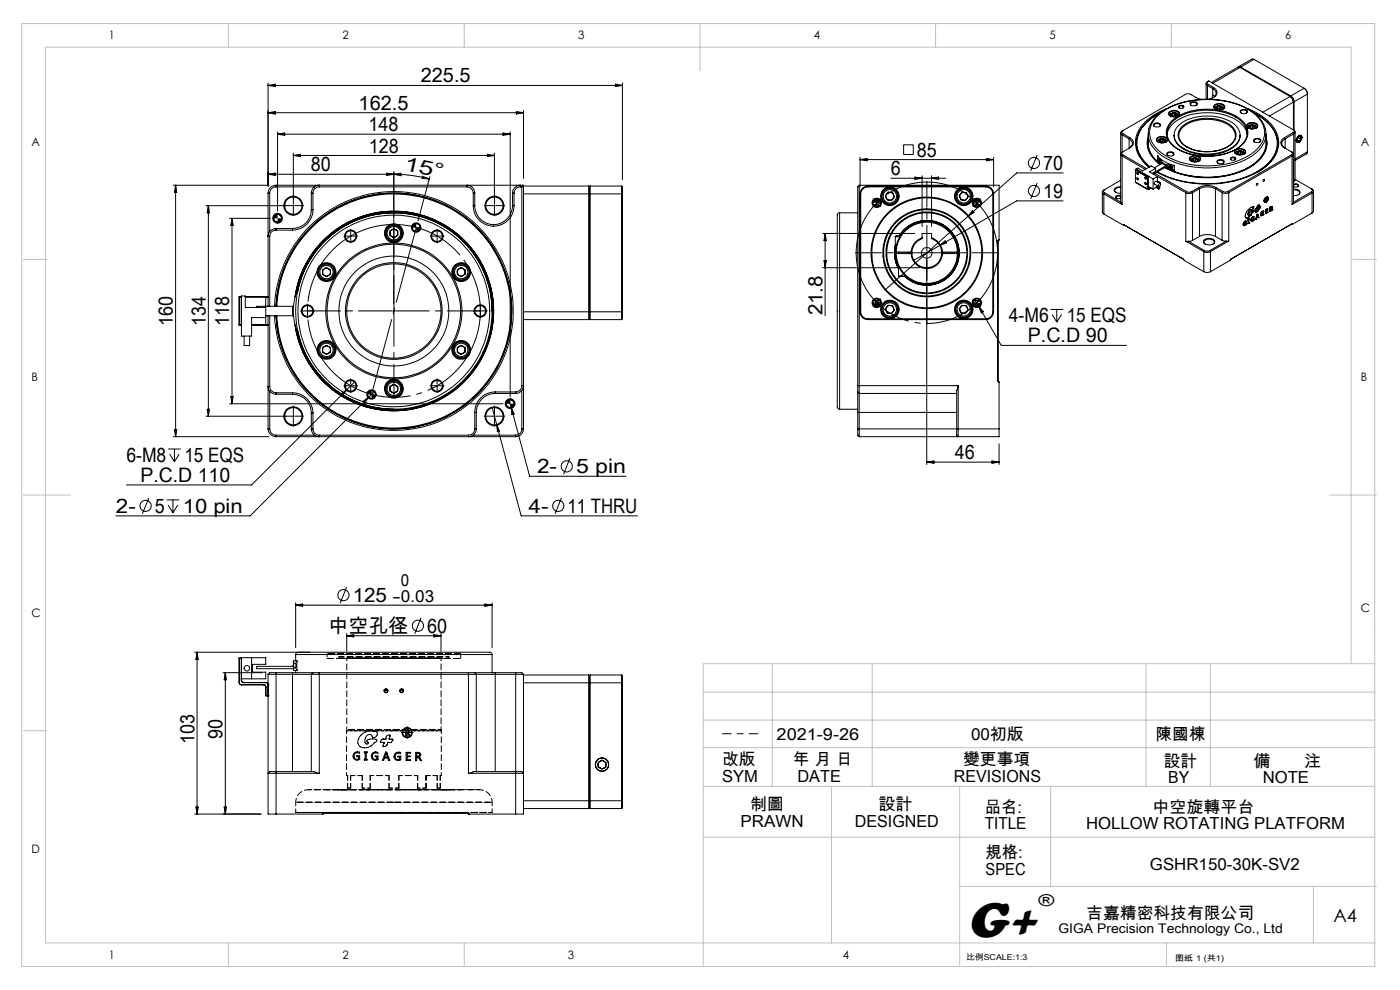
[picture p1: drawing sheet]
<svg xmlns="http://www.w3.org/2000/svg" width="297mm" height="210mm" viewBox="0 0 297 210" stroke-linecap="round" stroke-linejoin="round" font-family="sans-serif">
<defs><g id="words">
<text font-size="11" x="205.1" y="198.7">G+</text>
<g font-size="4.2">
<text x="89.3" y="17.5">225.5</text>
<text x="76.1" y="23.3">162.5</text>
<text x="78.2" y="27.9">148</text>
<text x="78.3" y="32.4">128</text>
<text x="194.5" y="33.3">85</text>
<text x="65.9" y="36.4">80</text>
<text x="85.6" y="36.1" transform="rotate(12 85.6 36.1)">1 5 °</text>
<text x="189" y="37.2">6</text>
<text x="221.3" y="36.1">70</text>
<text x="221.3" y="42">19</text>
<text x="36.7" y="69.1" transform="rotate(-90 36.7 69.1)">160</text>
<text x="43.6" y="69.1" transform="rotate(-90 43.6 69.1)">134</text>
<text x="48.6" y="69.1" transform="rotate(-90 48.6 69.1)">118</text>
<text x="174.5" y="66.9" transform="rotate(-90 174.5 66.9)">21.8</text>
<text x="214" y="68.4">4-M6</text>
<text x="226.3" y="68.4">15 EQS</text>
<text x="218" y="72.6">P.C.D 90</text>
<text x="26.8" y="98">6-M8</text>
<text x="39.1" y="98">15 EQS</text>
<text x="114" y="100.4">2-</text>
<text x="122.2" y="100.4">5 pin</text>
<text x="202.6" y="97.4">46</text>
<text x="29.8" y="102.2">P.C.D 110</text>
<text x="24.6" y="108.8">2-</text>
<text x="32.9" y="108.8">5</text>
<text x="38.8" y="108.8">10 pin</text>
<text x="112.2" y="108.8">4-</text>
<text x="120.4" y="108.8">11 THRU</text>
<text x="74.8" y="127.7">125</text>
<text x="69.7" y="134.2">中空孔径</text>
<text x="90.6" y="134.2">60</text>
<text x="41.2" y="157.7" transform="rotate(-90 41.2 157.7)">103</text>
<text x="47.2" y="156.7" transform="rotate(-90 47.2 156.7)">90</text>
</g>
<text font-size="3.9" x="282.9" y="195.5">A4</text>
<g font-size="3.5">
<text x="85.1" y="124.2">0</text>
<text x="83.3" y="127.7">-0.03</text>
<text x="164.8" y="157">2021-9-26</text>
<text x="206" y="157">00初版</text>
<text x="245.2" y="157">陳國棟</text>
<text x="153.2" y="162.3">改版</text>
<text x="153.2" y="165.8">SYM</text>
<text x="168.2" y="162.3">年 月 日</text>
<text x="169.2" y="165.8">DATE</text>
<text x="202.4" y="165.8">REVISIONS</text>
<text x="204.3" y="162.3">變更事項</text>
<text x="246.9" y="162.6">設計</text>
<text x="247.9" y="166.1">BY</text>
<text x="265.9" y="162.6">備</text>
<text x="267.9" y="166.1">NOTE</text>
<text x="276.6" y="162.6">注</text>
<text x="159.1" y="171.9">制圖</text>
<text x="186.4" y="171.9">設計</text>
<text x="208.9" y="172.4">品名:</text>
<text x="244.5" y="172.4">中空旋轉平台</text>
<text x="157.1" y="175.4">PRAWN</text>
<text x="181.3" y="175.4">DESIGNED</text>
<text x="208.9" y="175.9">TITLE</text>
<text x="230.4" y="175.9">HOLLOW ROTATING PLATFORM</text>
<text x="209.1" y="182.1">規格:</text>
<text x="209.1" y="185.6">SPEC</text>
<text x="244" y="184.5">GSHR150-30K-SV2</text>
<text x="220.3" y="192.2">®</text>
<text x="230.5" y="194.8">吉嘉精密科技有限公司</text>
</g>
<text font-size="2.8" x="224.5" y="197.8">GIGA Precision Technology Co., Ltd</text>
<g font-size="2.5">
<text x="23.1" y="8.4">1</text>
<text x="72.7" y="8.4">2</text>
<text x="122.7" y="8.4">3</text>
<text x="172.7" y="8.4">4</text>
<text x="222.7" y="8.4">5</text>
<text x="272.7" y="8.4">6</text>
<text x="6.7" y="30.9">A</text>
<text x="288.7" y="30.9">A</text>
<text x="6.7" y="80.9">B</text>
<text x="288.7" y="80.9">B</text>
<text x="6.7" y="130.9">C</text>
<text x="288.7" y="129.9">C</text>
<text x="6.7" y="180.9">D</text>
<text x="23.1" y="203.4">1</text>
<text x="72.7" y="203.4">2</text>
<text x="120.5" y="203.4">3</text>
<text x="178.8" y="203.4">4</text>
</g>
<g font-size="1.7">
<text x="204.9" y="203.7">比例SCALE:1:3</text>
<text x="249.3" y="203.8">图纸 1 (共1)</text>
</g>
</g></defs>
<g fill="none" stroke="#000" stroke-width=".21">
<path d="M56.9 17.6v21.9M56.9 18.1l1.5-.3v.6zM56.9 18.1h75.1M130.6 17.8l1.4 .3-1.4 .3zM132 17.6v20.5M255.9 17.7v3.4M256.2 18.2l1.1 .6M256.2 18.2v2.9M256.3 17.2a.35 .35 0 0 0-.3 .4 .35 .35 0 0 0 .3 .3M256.3 17.2a.48 .48 0 0 0-.4 .4 .48 .48 0 0 0 .3 .6M256.3 17.9l1.1 .6M256.3 17.2h.1l17.9 10.3"/>
<path d="M256.3 17.9l-.1 .3M257.3 18.8a1.04 1.04 0 0 1 .7 .9 1.04 1.04 0 0 1-.6 1M257.3 18.8v2M257.4 18.5a1.13 1.13 0 0 1 .8 1.1 1.13 1.13 0 0 1-.8 1.1l-1.1 .4M257.4 18.5l-.1 .3M262.6 14.2h.6M263.1 14.3h-.5l-5.6 3.2M263.1 14.3l10.6 6.2M263.1 14.3l-5.8 3.4M263.2 14.2l10.6 6.1M263.2 14.2l-.1 .1M266 12.6h-.5l-2.8 1.6"/>
<path d="M266 12.6l10.6 6.1M266 12.6l-2.8 1.6M276.6 18.7a1.6 1.6 0 0 1 .8 1.3l-2.9 1.6M276.6 18.7l.5 .4 .3 .6v12.5M276.6 18.7l-2.8 1.6M36.8 39.3h20.2M37.3 39.3v53.3M37.3 39.3l.2 1.5h-.5zM56.9 23.9h54.2M56.9 23.9l1.5-.2v.5zM56.9 37l1.5-.3v.5zM56.9 37h26.6"/>
<path d="M58.6 39.6a1.33 1.33 0 0 0-1.4 1.4M58.6 39.3a1.69 1.69 0 0 0-1.7 1.7M58.6 39.3h52.5M58.6 39.3v.3M58.6 39.6h8.1M58.9 28v16.8M58.9 28.5h49.3M58.9 28.5l1.5-.3v.5zM62.2 32.5v9.6M62.2 33h42.7M62.2 33l1.5-.3v.5zM67.7 39.6v-.3a1.69 1.69 0 0 0-1.7 1.7"/>
<path d="M67.7 39.6a1.33 1.33 0 0 0-1.3 1.4M67.7 39.6h31.4M82.1 36.7l1.4 .3-1.4 .2zM83.5 36.5v28M83.5 37l1.6-.2v.5zM83.5 37a30.8 30.8 0 0 1 7.6 1M89.6 37.4l1.5 .6-1.6-.2zM91.2 37.5l-2.5 9.3M99.1 39.6v-.3a1.69 1.69 0 0 1 1.6 1.7M99.1 39.6a1.39 1.39 0 0 1 1.3 1.4M103.4 32.7l1.5 .3-1.5 .2zM104.9 32.5v9.6"/>
<path d="M106.7 28.2l1.5 .3-1.5 .2zM108.2 28v56.1M109.5 23.7l1.6 .2-1.6 .3zM110.4 39.6a1.33 1.33 0 0 0-1.4 1.4M110.4 39.6v-.3a1.69 1.69 0 0 0-1.7 1.7M110.4 39.6h.3M110.7 39.6v42.2M111.1 23.4v14.4M111.1 39.3v51.7M111.1 39.3l-.4 .3M111.1 39.5h13.8M124.9 39.5v28.3"/>
<path d="M124.9 39.5l.2 .1M125.1 39.6v26.5M125.2 39.5v28.3M125.2 39.5h6.7M125.2 39.5l-.1 .1M131.9 39.5v28.3M131.9 39.5l.1 .1v1.5M182.3 39.3v44.2M182.3 39.3h29.6v11.7l-.1 .1M182.3 39.3l-.3 .3v42.2M182.5 33.4v6.2M182.5 33.9h28.3"/>
<path d="M182.5 33.9l1.4-.3v.5zM184.1 39.6a1.51 1.51 0 0 0-1.5 1.5M184.1 39.5a1.69 1.69 0 0 0-1.6 1.6M184.1 39.6h25M184.1 39.5h25M184.1 39.5v.1M189 37.8h11.6M191.7 30.7h2v2.1h-2zM194.1 37.6l1.5 .2-1.5 .3zM195.6 37.3v10.7M197.6 37.3v10.7M197.6 37.8l1.5-.2v.5z"/>
<path d="M209.1 39.6a1.45 1.45 0 0 1 1.5 1.5M209.1 39.5a1.69 1.69 0 0 1 1.7 1.6M209.1 39.5v.1M209.3 33.6l1.5 .3-1.5 .2zM210.8 33.4v6.2M220 38.8l-1.3 3.4M220 32.9l-1.3 3.4M225.5 36.7h-9.8l-10.3 9.2M237.7 39.6a1.15 1.15 0 0 0-1.3 .7 1.25 1.25 0 0 0 1.3 .7M237.7 39.8a.86 .86 0 0 0-1.2 .9l.2 .1M237.7 28.2l.1 14.7M237.7 38.2l-3.4 2"/>
<path d="M238.1 32.3a.42 .42 0 0 0-.4 .4 .42 .42 0 0 0 .4 .4M238.1 33.1l4.9 2.8M238.1 28.6v3.7M238.1 33.1v10.3M238.1 28.6l1.4 .8M238.2 32.2a.33 .33 0 0 0-.3 .3 .33 .33 0 0 0 .3 .3M238.2 27.7a.33 .33 0 0 0-.3 .3 .33 .33 0 0 0 .3 .4M238.2 27.7a.46 .46 0 0 0-.4 .4 .46 .46 0 0 0 .3 .5M238.2 32.8l5 3M238.2 28.4l1.5 .8M238.2 32.8l-.1 .3M238.2 32.2l-.1 .1"/>
<path d="M238.2 28.4l-.1 .2M239.5 29.4a1.04 1.04 0 0 1 .7 1 1.04 1.04 0 0 1-.7 1zM239.7 29.2a1.15 1.15 0 0 1 .7 1.1 1.15 1.15 0 0 1-.7 1.1l-1.5 .8M239.7 29.2l-.2 .2M240.9 38.6l2.6 1.6M240.9 36.1h.1M240.9 36.1l2.5 1.4M240.9 36.1v2.5M240.9 38.6l2.5 1.5M240.9 36.1l.2-.1 2.5 1.4M241 35.9l3.6 2.1M241 35.9v.1"/>
<path d="M241.2 37.7a.23 .23 0 0 1 .3 .2 .23 .23 0 0 1-.2 .3zM241.2 36.6a.25 .25 0 0 1 .3 .2 .25 .25 0 0 1-.1 .2l-.3-.2zM241.3 36.6l.2 .3M241.3 37.8l.2 .2M242.8 37.6h.1a.21 .21 0 0 1 .3 .1 .21 .21 0 0 1-.2 .3zM242.8 38.8a.23 .23 0 0 1 .3 0 .23 .23 0 0 1 0 .3zM243 37.6l.2 .2M243 38.8l.2 .2M243.4 37.5h.1M243.4 37.5v2.6M243.5 25.7a5.8 5.8 0 0 0 0 9.5l.3 .2a6.4 6.4 0 0 1-2.7-5M243.6 29a5.2 5.2 0 0 0 2.5 5.9"/>
<path d="M243.6 29.4l-.2 1.3M243.6 29.4a5.3 5.3 0 0 0 2.6 5.4M243.6 28.4a6.7 6.7 0 0 0 .5 3.9l.9 1.5 1.2 1M243.6 37.4l-.2 .1M243.6 37.4h.1M243.6 37.4v2.4h.2M243.6 39.7l.2 .1-.1 .1zM243.6 39.6l1 .5M243.7 27.3a5.1 5.1 0 0 0 2.1 5.2 17.7 17.7 0 0 0 13.2 2.9 13 13 0 0 0 8.5-4.1 4.5 4.5 0 0 0 1-3.9M243.7 27.3a7.5 7.5 0 0 1 4.8-4.7 19.4 19.4 0 0 1 16.8 .8 6.7 6.7 0 0 1 3.2 4M243.8 39.8h.1M244 39.7l-.2 .1"/>
<path d="M244.2 39.9l-.6 .3M244.6 38l.9-.6v1.2M244.6 38v2.1M244.7 26.3a.93 .93 0 0 1 1.5 .3 .93 .93 0 0 1-1.5-.1zM244.9 26.8a.54 .54 0 0 1 .2-.6 .54 .54 0 0 1 .6 0l.4 .3-.1 .3M245 36.8l6.7 3.8M245.1 35.7l-1.2 .8 7.7 4.4M245.1 35.7l-.9-.5-1.8 1.1-1-.6-.4 .2M245.1 35.7v.7M245.3 39.7l.5 .3M245.5 39.6h.1M245.5 29.3a1.56 1.56 0 0 1 2.2 .3 1.35 1.35 0 0 1-2.1 .4l-.3-.2z"/>
<path d="M245.5 30a1.16 1.16 0 0 1 2 0M245.5 38.4l.5 .3M245.5 39.4v.2l-.9 .5M245.5 39.4l.2 .1M245.5 38.5l.3 .2M245.7 39.5l-.1 .2-.1-.1M245.7 39.5l-.2 .1M245.7 30.2a.55 .55 0 0 1-.2-.7 .55 .55 0 0 1 .6-.4 1.25 1.25 0 0 1 1.5 .6l-.3 .5M245.7 33.1h-.1M245.7 30.2a.64 .64 0 0 1 .3-.7 .64 .64 0 0 1 .7 0l.6 .2v.5M245.8 39.1l.3-.2a.29 .29 0 0 1 0 .5 .29 .29 0 0 1-.4 0zM245.8 38.7l.2 .1"/>
<path d="M245.8 24.3a16.8 16.8 0 0 1 12-3.1 13.3 13.3 0 0 1 9.4 4 4.6 4.6 0 0 1-.9 6.8 17.6 17.6 0 0 1-14.5 2.7 10.9 10.9 0 0 1-7.4-4.5 4.7 4.7 0 0 1 1.4-5.9zM245.8 38.7h.1M245.8 39.6v.5M245.9 34.1l-.2-.2 .2-.3a.87 .87 0 0 1 .5 1l-.1-.1M245.9 34.1l.4 .4M245.9 39.6v.4M246 24a8.3 8.3 0 0 0-4.8 5.8 6.4 6.4 0 0 0 2.7 5.6M246 34.1h-.1M246 38.8h.1M246 38.8v.1M246 39.5v.4M246 39.9l-.1 .1"/>
<path d="M246 39.9l-.2 .2M246.1 33.9l.1 .2h.1M246.1 29.7v.4M246.1 38.9l-.8-.5a.42 .42 0 0 0-.4 .7l.9 .4M246.2 23.9l-1.8 1-.9 .8M246.3 34.8l-.7-.7v-1a7 7 0 0 0 3.4 2M246.4 30.2h-.2M246.5 34.4l-.2 .1M246.6 34.6l.8 .5M246.6 34.6h.1l.8 .4M246.6 34.6l-1.7 1M246.7 30.1l.1 .1h-.4"/>
<path d="M246.7 29.6l-.6 .1M246.7 29.6l.4 .3-.2 .3-.5 .1-.4-.3 .1-.3M246.7 29.6v.5M246.7 30.1l-.3 .1M247.4 35.1l-2.9 1.7M247.5 23a10.1 10.1 0 0 0-6.5 6 6.2 6.2 0 0 0 2.8 6.4M247.5 35l-.1 .1M247.5 35v.5l1.6 .5M247.5 35.3l-2.8 1.6M247.6 32.5a.89 .89 0 0 1 1.5 .2 .92 .92 0 0 1-1.6-.1zM247.6 28.5a4.9 4.9 0 0 1 3.4-3.6 13 13 0 0 1 11.8 .9l1.1 1.1 .5 .8 .1 .8M247.8 33l-.1-.1a.57 .57 0 0 1 .3-.6 .57 .57 0 0 1 .6 .1l.3 .2-.1 .4"/>
<path d="M247.8 29.4a7.4 7.4 0 0 0 6.1 3.5 12.1 12.1 0 0 0 9.4-2.1l1-1.2M247.8 29.5a3.6 3.6 0 0 1 1.9-4.5 13.1 13.1 0 0 1 12.9 .1 3.6 3.6 0 0 1 1.7 4.5M247.9 35.4h-.1a.25 .25 0 0 1-.2-.2 .25 .25 0 0 1 .2-.3l.7 .3a.25 .25 0 0 1 .3 .2 .25 .25 0 0 1-.3 .3M247.9 35.4l.6 .3M248 23.8a1.56 1.56 0 0 1 2.3 .3 1.37 1.37 0 0 1-2.4 .2zM248 35.3l-.1 .1M248.2 35.1l.2 .3h.1v-.2M248.2 24.6a.54 .54 0 0 1-.2-.6 .54 .54 0 0 1 .6-.4 1.08 1.08 0 0 1 1.6 .7l-.3 .3M248.3 24.7a.66 .66 0 0 1 .2-.7 .66 .66 0 0 1 .7-.1l.6 .3 .1 .2-.1 .3M248.4 25.8a11.4 11.4 0 0 1 9.3-2.6 9.1 9.1 0 0 1 6.5 3.2 3.4 3.4 0 0 1-1.3 4.8 13 13 0 0 1-13.9-.2 3.4 3.4 0 0 1-.6-5.2zM248.7 24.2v.4M248.7 35.6l-.2 .1"/>
<path d="M248.8 24.7h.2zM249 35.1l.1 .1M249.1 28.6a3.6 3.6 0 0 0 2.5 3.3 10.5 10.5 0 0 0 10.3-.9 2.83 2.83 0 0 0 1.2-2.4M249.1 35l-.1 .1M249.1 35.2v.8M249.2 36h-.1M249.2 35.2h-.1M249.2 24.6l.2 .1h-.4M249.2 24.1l.4 .3-.1 .3-.6 .1-.4-.3 .2-.3M249.2 24.1l-.5 .1M249.2 24.1v.5M249.2 24.6l-.2 .1"/>
<path d="M250 22.5a.72 .72 0 0 1 1.2 .2 .63 .63 0 0 1-.7 .3 .63 .63 0 0 1-.5-.5zM250 26.6a9.8 9.8 0 0 1 8.6-1.7 5.6 5.6 0 0 1 4.4 3 3.1 3.1 0 0 1-1.9 3.5 10.3 10.3 0 0 1-11.2-.8 2.69 2.69 0 0 1 .1-4zM250 24.4a1.19 1.19 0 0 0-1.9 .1M250.2 22.9a.44 .44 0 0 1 .4-.5 .44 .44 0 0 1 .4 .4v.1M250.3 29.6a5.8 5.8 0 0 0 5.1 2.6 7.6 7.6 0 0 0 6.1-2l.4-.6M250.3 29.6a2.49 2.49 0 0 1 1.3-3.2 9 9 0 0 1 9.5 .5 2.36 2.36 0 0 1 .8 2.7M250.8 26.8a8.8 8.8 0 0 1 10.7 .2 2.42 2.42 0 0 1-.4 3.8 8.9 8.9 0 0 1-10.5-.5 2.32 2.32 0 0 1 .2-3.5zM252.4 33.3a1.56 1.56 0 0 1 2.3 .3 1.37 1.37 0 0 1-2.4 .2zM252.5 21.9a.94 .94 0 0 1 1.5 .1 .81 .81 0 0 1-.8 .5 .81 .81 0 0 1-.7-.6zM252.7 34.2a.54 .54 0 0 1-.2-.7 .54 .54 0 0 1 .5-.3 1.13 1.13 0 0 1 1.6 .7l-.3 .3M252.7 22.4l-.1-.1a.57 .57 0 0 1 .3-.6 .57 .57 0 0 1 .6 .1l.4 .2-.1 .4M252.7 34.2a.58 .58 0 0 1 .2-.6 .58 .58 0 0 1 .6-.1 .56 .56 0 0 1 .6 .1 .56 .56 0 0 1 .2 .6"/>
<path d="M253.1 33.8v.4M253.2 34.2h.2zM253.4 34.2h.4M253.6 33.7l.5 .2-.2 .3-.5 .1-.5-.2 .2-.3M253.6 33.7l-.5 .1M253.6 34.2h.2M253.6 33.7v.5M253.6 34.2h-.2M254.3 39.8a4.2 4.2 0 0 1 3.7 0M254.3 39.8l-1.5 .8M254.3 39.8l.2 .2M254.5 34a1.16 1.16 0 0 0-2 0"/>
<path d="M255.1 21.1l-1-.3-1.6-.8h-.9l-13.4 7.7M257.3 20.2l.4 .3M257.4 20.2l-.2 .3v.3M257.6 22.3a1.48 1.48 0 0 1 2.2 .3 1.37 1.37 0 0 1-2.3 .2zM257.8 23.1a.54 .54 0 0 1-.2-.6 .54 .54 0 0 1 .6-.4 1.08 1.08 0 0 1 1.5 .7l-.2 .3M257.9 23.2a.61 .61 0 0 1 .2-.7 .61 .61 0 0 1 .7 0l.6 .3v.4M258 39.8l1.4 .8M258 39.8l-.2 .2M258.2 22.7v.4M258.3 34a.96 .96 0 0 1 1.4 .3 .89 .89 0 0 1-1.5-.1zM258.4 34.6h-.1a.57 .57 0 0 1 .3-.6 .57 .57 0 0 1 .6 0l.4 .3-.2 .3M258.5 23.2h-.1"/>
<path d="M258.5 23.2h-.2M258.8 23.1l.1 .1h-.4M258.8 22.6l.4 .3-.2 .3-.5 .1-.4-.2 .1-.4M258.8 22.6l-.6 .1M258.8 22.6v.5M258.8 23.1l-.3 .1M259.6 23a1.17 1.17 0 0 0-2 0M261.1 33.4a.62 .62 0 0 1 1 .3 .61 .61 0 0 1-.6 .3 .61 .61 0 0 1-.5-.5zM261.2 33.9a.47 .47 0 0 1 .3-.5 .47 .47 0 0 1 .5 .2v.3M262 31.9a1.51 1.51 0 0 1 2.3 .2 1.37 1.37 0 0 1-2.4 .2zM262.1 32.6a1.17 1.17 0 0 1 2 0M262.3 32.7a.54 .54 0 0 1-.3-.7 .54 .54 0 0 1 .6-.3 .91 .91 0 0 1 1 0 .91 .91 0 0 1 .5 .9l-.2 .1"/>
<path d="M262.3 32.7a.58 .58 0 0 1 .2-.6 .58 .58 0 0 1 .6-.1 .55 .55 0 0 1 .6 .1 .55 .55 0 0 1 .1 .6M262.7 32.3v.4M262.8 32.8l.2-.1zM263 32.7l.3 .1M263.2 23.4a.95 .95 0 0 1 1.4 .3 .89 .89 0 0 1-1.5-.1zM263.2 32.2l.4 .2-.1 .4h-.6l-.4-.2 .2-.3M263.2 32.2l-.5 .1M263.2 32.7l.2 .1M263.2 32.2v.5M263.2 32.7h-.2M263.3 24l-.1-.1a.57 .57 0 0 1 .3-.6 .57 .57 0 0 1 .7 .1l.3 .2-.1 .4M264.6 26.3a1.56 1.56 0 0 1 2.2 .3 1.38 1.38 0 0 1-2.1 .5l-.3-.4z"/>
<path d="M264.6 23a9.6 9.6 0 0 1 6.6 6.3 6.4 6.4 0 0 1-3.1 6.3 21.3 21.3 0 0 1-14.7 3.3 20.8 20.8 0 0 1-8-2.4M264.8 27.2a.55 .55 0 0 1-.2-.7 .55 .55 0 0 1 .6-.3 1.12 1.12 0 0 1 1.5 .7l-.2 .3M264.9 27.2a.57 .57 0 0 1 .1-.6 .57 .57 0 0 1 .7-.1l.6 .2 .2 .2-.1 .3M265.2 26.8v.4M265.4 27.2h.1M265.5 27.2l-.1 .1M265.8 27.2l.1 .1-.4-.1M265.8 26.7l.4 .2-.1 .3-.6 .1-.4-.2 .1-.3M265.8 26.7l-.6 .1M265.8 26.7v.5M265.8 27.2h-.3M266 23.9l1.2 .7 1.6 1.3"/>
<path d="M266 29.6a.92 .92 0 0 1 1.5 .2 .89 .89 0 0 1-1.6 0zM266.1 24a8.1 8.1 0 0 1 4.9 6 7 7 0 0 1-3.9 6.2 23.1 23.1 0 0 1-20.2 .9l-1.4-.7M266.2 30.2a.47 .47 0 0 1 0-.7 .47 .47 0 0 1 .6 0l.6 .3-.2 .4M266.6 27a1.16 1.16 0 0 0-1.9 0M266.6 38.9h.2a.24 .24 0 0 1 0 .3 .24 .24 0 0 1-.3 .1zM268 38.1h.3a.21 .21 0 0 1-.1 .3 .21 .21 0 0 1-.3 0zM268.6 29a5 5 0 0 1-2.2 5.6 18.3 18.3 0 0 1-13.4 2.9 17.8 17.8 0 0 1-5.9-1.9M268.6 29.4l.2 1.3M268.6 29.4a5.4 5.4 0 0 1-2.8 5.6 19.5 19.5 0 0 1-18.6 .5M268.6 28.4a7.9 7.9 0 0 1-.2 3.3 8.7 8.7 0 0 1-5.9 4.9 19.8 19.8 0 0 1-15.3-1.1M268.8 25.9a5.8 5.8 0 0 1-.3 9.4l-1.7 1.2a7.6 7.6 0 0 0 4.3-6.1M272.1 29.9l.5-.5v2l-.5-.4-.2-.4z"/>
<path d="M272.5 29.2a1.13 1.13 0 0 0-.8 1.1 1.13 1.13 0 0 0 .8 1.1l1.5 .8M272.5 29.2l.1 .2M273.7 20.5l.6 .7 .1 .5-5.1 2.9M273.7 20.5h.1M273.7 20.5l-5.8 3.3M273.8 20.5a1.29 1.29 0 0 1 .6 1.1M273.8 20.3a1.6 1.6 0 0 1 .7 1.3M273.8 20.3v.2M274 32.2a.33 .33 0 0 1 .2 .3 .33 .33 0 0 1-.2 .3M274 32.2a.46 .46 0 0 1 .4 .4 .46 .46 0 0 1-.3 .5M274 32.8l-13.5 7.8M274 32.8l.1 .3"/>
<path d="M274.1 33.1l-13.4 7.7M274.1 33.1v10.3M274.3 27.5a.33 .33 0 0 1 .3 .3 .33 .33 0 0 1-.3 .3M274.3 27.5a.46 .46 0 0 1 .4 .4 .46 .46 0 0 1-.2 .5M274.3 28.1l-1.8 1.1M274.3 28.1l.2 .3M274.4 32.7v10.2M274.4 39.1a.67 .67 0 0 1 1.1 .3l-.7 .3-.4-.1M274.4 39.3a.53 .53 0 0 1 .5-.2 .53 .53 0 0 1 .4 .4v.1M274.4 39.5l.1 .1M274.4 21.6v5.9M274.4 21.6h.1"/>
<path d="M274.5 28.4l-1.9 1M274.5 38.5l-.1 .1M274.5 28.4v10.1M274.5 21.6v6M274.7 28v10.2l-.2 .3M274.7 38.1l3.5 1.9M275.2 29.7l.4 .2M275.3 29a.46 .46 0 0 1 .6-.3 .46 .46 0 0 1 .3 .7 .71 .71 0 0 1-.4 .7 .71 .71 0 0 1-.8-.1l.1-.6zM275.4 28.9a.49 .49 0 0 1 .7-.1 .49 .49 0 0 1 0 .7 .67 .67 0 0 1-.4 .6 .67 .67 0 0 1-.7-.1v-.5zM275.4 29.2l.5 .3M275.6 30.2h.1M275.9 29.5v-.5h-.3l-.4 .4v.5h.4"/>
<path d="M275.9 29.5l-.3 .4M276.2 29.1h.1M277.4 32.2l-.2 .4-2.5 1.4M277.4 32.2l-2.7 1.5M43.7 43.6h17M44.2 43.6v44.7M44.2 43.6l.2 1.5h-.4zM48.7 46.3h8.7M49.2 46.3v39.3M49.2 46.3l.3 1.5h-.5zM56.9 41v24M56.9 41h.3"/>
<path d="M57.2 41v8.1M57.2 50.1v14.9M58 46.3a.84 .84 0 0 0 .9 .9M58.6 48.8a1.33 1.33 0 0 0-1.4 1.3M58.6 48.5a1.69 1.69 0 0 0-1.7 1.6h.3M58.6 48.5v.3M58.6 48.5h3.5M58.6 48.8h3.5M58.9 45.4a.85 .85 0 0 1 .9 .9M62.1 43.6h.3M62.1 48.5v.3M62.2 43.5v.3"/>
<path d="M66 44.5a4 4 0 0 1-3.9 4M66 41h.4M66 41v3.5M66 44.5h.4M66.4 44.5a4.3 4.3 0 0 1-4.3 4.3M66.4 41v3.5M68.4 57.2l.9-.4 .8 .4v1l-.8 .5-.9-.5zM74.2 50.1h.3M74.4 49.9v.4M82.7 49l.8-.5 .9 .5v.9l-.9 .5-.8-.5zM87.5 48.3v.1a.79 .79 0 0 0 .8 .7M88.3 47.4a.74 .74 0 0 1 .8 .9"/>
<path d="M92.5 50.1h.4M92.7 49.9v.4M97 57.2l.8-.4 .9 .4v1l-.9 .5-.8-.5zM100.4 43.6a4.3 4.3 0 0 0 4.3 4.4M100.4 43.6h.3M100.4 41v2.6M100.4 41h.3M100.7 43.6a4 4 0 0 0 4 4M100.7 41v2.6M104.7 43.6h.4M104.7 47.6v.4M104.9 43.5v.3"/>
<path d="M108.7 43.6a4 4 0 0 1-4 4M108.7 43.6h.3M108.7 41h.3M108.7 41v2.6M109 43.6a4.3 4.3 0 0 1-4.3 4.4M109 41v2.6M111.1 41.1h20.9M132 41.1v25M174.5 49.5h19.6M174.5 56.8h20.6M174.8 55.3h.5l-.3 1.5zM175 49.5v17.4"/>
<path d="M175 49.5l.3 1.5h-.5zM178.1 45.1l-.3 .1-.2 .3v40.9l.2 .3 .3 .1M178.1 45.1v41.7M178.1 45.1h3.9M182.5 41.1v25M182.5 41.1h.1M182.6 41.1v25M185.2 43l1-.1 .6 .4M185.2 42.7l.8-.1 .8 .4M185.3 42.5h.8l.7 .3M185.4 43.4l1 .1v.3l-.4-.3-.6 .1zM185.6 42.3l1.1 .2"/>
<path d="M185.9 42.9l.1 .1M186 43l-.1 .1M186 43l.1 .1M186.1 42.9l-.1 .1M188.4 40.7l1 .2 .3 .9-.5 .7-1-.1-.4-.9zM189.9 52a7 7 0 0 0 .7 5M189.9 52h.2M189.9 53.5a6.7 6.7 0 0 1 9.7-5.8 6.7 6.7 0 0 1 1.1 11.2 6.7 6.7 0 0 1-10.6-3.7l-.2-1.4M189.9 50.2h1M189.9 50.2v1.8M189.9 53.5v.3M189.9 53.8h3.6"/>
<path d="M189.9 53.5h3.6M190 52a6.6 6.6 0 0 0 .6 5M190 52a6.8 6.8 0 0 0 .6 4.8M190.1 53.5a6.5 6.5 0 0 1 9.4-5.7 6.5 6.5 0 0 1 1.2 10.9 6.5 6.5 0 0 1-10.4-3.6l-.2-1.3M190.6 58.6h1.5M190.6 58.6h1.6M190.6 53.5v.3M190.6 56.5v2.1M190.9 50a6.8 6.8 0 0 1 9.7-1.8 6.8 6.8 0 0 1 1.3 9.7 6.8 6.8 0 0 1-9.8 .7M191 50h-.9l-.2 .2M191.7 48.9l-.9 1.1M191.7 48.9a6.9 6.9 0 0 1 9.7-.3 6.9 6.9 0 0 1 .2 9.7 6.9 6.9 0 0 1-9.7 .3"/>
<path d="M192.6 53.5v.3M193.3 53.8a3.3 3.3 0 0 0 3.3 3.2 3.3 3.3 0 0 0 3.4-3.2M193.5 53.8a3.2 3.2 0 0 0 3.1 3 3.2 3.2 0 0 0 3.2-3M193.5 53.5v.3M195.6 50.4a3.4 3.4 0 0 0-2.3 3.1M195.6 50.4v.2a3.2 3.2 0 0 0-2.1 2.9M195.6 50.4v-.9h2v.9M196.5 53.6h.3M196.6 53.5v.3M196.6 55.1v43.4M197.6 50.4a3.4 3.4 0 0 1 2.4 3.1M197.6 50.4v.2a3.2 3.2 0 0 1 2.2 2.9"/>
<path d="M199.4 52.1l-5.5 3.1M199.4 52.1l1.1-1 .3 .4zM199.8 53.5v.3M199.8 53.5h3.2v.3h-3.2M204.1 40.7l.9 .2 .4 .9-.6 .7-.9-.1-.4-.9zM205.4 45.9l-17.5 15.5M206.3 44.7l.3 .4-1.2 .8zM207.1 42.9l.2 .2M207.3 42.9l-.2 .2M207.6 42.3l-1 .2M207.9 43.6l-.7-.1-.4 .3M207.9 42.5h-.8l-.7 .3"/>
<path d="M207.9 43.5l-.8-.1-.3 .4M208 42.7l-.7-.1-.9 .4M208.1 43l-.9-.1-.8 .4M210.6 41.1h.2M210.6 41.1v25M210.8 41.1v25M211.6 51.1v29.7M211.6 51.1h.2M211.8 51.1v29.7M211.9 50.8l-.3 .3M225.5 42.6h-9.8l-16.3 9.5M233.9 40.7v4.3l.3 .4"/>
<path d="M234.2 45.4l4.1 2.4M234.2 41.1v4.3M234.2 41.1l3.9 2.3M234.3 40.2a.33 .33 0 0 0-.2 .4 .33 .33 0 0 0 .2 .3M234.3 40.2a.46 .46 0 0 0-.4 .4 .46 .46 0 0 0 .3 .5M234.3 40.9l-.1 .2M234.3 40.9l3.5 2M237.7 41.6a.63 .63 0 0 0-1 .3l.4 .2 .6-.1M237.7 42v.1M237.7 41.8a.61 .61 0 0 0-1 .1l.2 .2M237.8 42.9l.3 .5M238.5 47.7l-.2 .1"/>
<path d="M238.5 47.7l16.9 9.9M243.4 40.1h.1M243.4 40.1l.2 .1M243.4 40.1l.1 .1h.1M243.6 40.2h.1M245.8 40h.1M251.6 40.9a1.5 1.5 0 0 0 1.4 0M251.6 51.2h.5M251.6 40.9v10.3M251.6 51.2l3.8 2.2M251.7 40.6l.4 .2 .7-.2M251.7 40.6l-.1 .3"/>
<path d="M252.1 51.2l3.4 2M252.8 40.6l.2 .3M253 51l-.9 .2M253 40.9v10.1M254.5 40a3.8 3.8 0 0 1 3.3 0M254.5 50.2a3.8 3.8 0 0 1 3.3 0M254.5 40v10.2M254.5 40l-1.5 .9M254.5 50.2l-1.5 .8M255.4 53.4a1.5 1.5 0 0 0 1.4 0M255.4 57.6a1.5 1.5 0 0 0 1.4 0M255.4 53.4v4.2"/>
<path d="M255.5 50.9a1.51 1.51 0 0 1 2.2 .4 1.4 1.4 0 0 1-2.4 .1zM255.5 53.2h1.1M255.5 53.2l-.1 .2M255.7 51.8a.52 .52 0 0 1-.3-.6 .52 .52 0 0 1 .5-.4 1.21 1.21 0 0 1 1.7 .6l-.3 .4M256.6 53.2l.2 .2M256.8 53.4v4.2M257.8 40v10.2M257.8 40l1.5 .8M257.8 50.2l1.5 .8M259.3 40.8a1.5 1.5 0 0 0 1.4 0M259.3 51l.8 .1M259.3 40.8v10.2"/>
<path d="M259.4 40.6l.4 .1 .7-.1M259.4 40.6l-.1 .2M260.1 51.1h.6M260.1 51.1l-3.5 2.1M260.5 40.6l.2 .2M260.7 51.1l-3.9 2.3M260.7 40.8v10.3M263.8 47.5l.1 .3M263.8 47.5h.1M264.1 47.8l-.2 .1M264.1 47.8h.1M264.1 47l-.3 .5"/>
<path d="M264.1 47h.1M264.2 47.4v.2l-.2 .2-.2-.3M264.2 47.4h.1M264.2 47.4l-.1 .1 .2-.3v.4M264.2 47.4h-.1M264.3 47h-.2M264.3 47v-.2a.63 .63 0 0 0-.4 1.1l.2-.1M264.3 47.6l-.2 .2M264.3 47h.1M264.3 47.6h.1M264.3 47.2v.4M264.3 46.2h.1"/>
<path d="M264.4 46.2h.1M264.8 46.1l-.4 .1M264.8 46.1h.1M264.8 45.6h.1M264.8 46.6h.1M264.8 46.6l-.1 .8 .3-.1M264.8 45.1v.5M264.8 45.1h.1M264.9 47.2h.1M264.9 46.6h.1M264.9 47.2l.1 .1M264.9 46.6v.6"/>
<path d="M265 45.4h.1M265 46.5h.1M265 47.3h.1M265 46.5l-.2 .1M265 46.5l-.1 .1M265 45.4v.2h-.2M265.2 44.5l-.4 .6M265.2 44.5l.4 .1M265.2 44.5h.1M265.3 45.6l-.5 .5M265.3 45.6h.1M265.4 44.4l-.2 .1"/>
<path d="M265.5 46.6l.1 .2M265.5 46.6h.1M265.6 45.1l-.3 .5M265.6 44.6h.1M265.6 45.1h.1M265.7 45l-.1 .1M265.7 45h.1M265.7 46.9h-.2M265.7 46.9h.1M265.7 46.1l-.2 .5M265.7 46.1h.1M265.8 44.7l.1 .1"/>
<path d="M265.9 44.8l-.2 .2M265.9 44.8l-.3-.1a.63 .63 0 0 0-.6 .7M265.9 46.4l-.1 .3-.2 .1-.1-.2M265.9 43.8h.1M265.9 44.8h.1M265.9 46.4h.1M265.9 46.4l-.2 .1 .3-.2v.4M265.9 43.8a2.41 2.41 0 0 0-1.7 2.3l.2 .1M265.9 44.2l-.3 .4M265.9 43.8v.4M265.9 44.2h.1M266 46l-.3 .1"/>
<path d="M266 46a.56 .56 0 0 0-.6 .3 .56 .56 0 0 0 0 .6h.3M266 46.7l-.3 .2M266 46h.1M266 46.7h.1M266.2 44.7h.1M266.2 44.7v.1M266.4 45h.1M266.5 44.6l-.3 .1M266.5 44.6h.1M266.5 45h.1M266.5 46.5h.1M266.5 44.5h.1"/>
<path d="M266.5 44.5v.1M266.5 44.5v.5M266.6 46.1h.1M266.6 46.2h.1M266.6 46.2l-.1 .3M266.6 44.2h.1M266.6 44.2l-.4 .5M266.7 44.9l-.2 .1M266.7 44.9h.1M266.7 45.6l-.1 .5M266.7 45.6h.1M266.7 45.6l.1 .3-.2 .2"/>
<path d="M266.8 44.7l-.1 .2M266.8 44.7h.1M266.8 44.4v.3M266.8 44.4h.1M266.8 46h.1M266.8 46l-.2 .2M266.8 46l.1 .2 .1-.1M266.9 44.4h-.1M266.9 44.3h.1M266.9 44.3v.1M266.9 43.9v.1M266.9 43.9h.1"/>
<path d="M267 43.5h.1M267 43.5l-.3 .3-.1 .4M267 43.7h.1M267 46.1h.1M267 46.1l-.3-.7-.4 1.1h.2M267 43.7l-.1 .2M267.1 43.6l-.1 .1M267.1 43.5h.1M267.1 44.3h.1M267.1 44.3l-.3 .1M267.2 44.1l-.1 .2M267.2 44.1h.1"/>
<path d="M267.3 43.8l-.1 .3M267.3 43.8l-.4 .2M267.3 43.8h.1M267.5 45.4l.1 .2M267.5 45.4h.1M267.8 45.7h-.3M267.8 45.7h.1M267.8 44.9l-.3 .5M267.8 44.9h.1M267.9 45.3l-.2 .4-.2-.3M267.9 45.3h.1M267.9 45.3l-.1 .1 .2-.3v.4"/>
<path d="M268 44.9h-.2M268 44.9a.56 .56 0 0 0-.5 .2 .56 .56 0 0 0 0 .6h.3M268 45.5l-.2 .2M268 44.9h.1M268 45.5h.1M268.3 42.8h.1M268.4 41.9a.38 .38 0 0 1 .6 0 .38 .38 0 0 1 0 .5l-.1 .2a.39 .39 0 0 1-.6 .3 .39 .39 0 0 1-.1-.6zM268.5 41.9l.3-.1a.59 .59 0 0 1 .1 .7 .59 .59 0 0 1-.6 .3l-.1-.4zM268.5 42.4h.1M268.5 42.1h.1M268.5 42.6h.1M268.5 42.1v.5"/>
<path d="M268.6 42.4l.2 .1M268.6 42.4h.1M268.6 42.1h.1l-.2 .3M268.6 42.1h.1M268.6 44.8h.1M268.6 44.5h.1M268.6 45.1h.1M268.6 44.9h.1M268.6 44.5v.3M268.6 44.9v.2M268.6 42.1h-.1M268.6 42.3h.1"/>
<path d="M268.6 42.3l.1 .1M268.7 42.3v.1M268.7 42.1h-.1M268.7 42.4h.1M268.7 42.4l.1 .1M268.7 42.1l-.1 .2M268.7 42.1h-.2v.5M268.7 42v.1M268.7 42.1h.1M268.8 42.5h.1M268.9 44.7h.1M268.9 44.7l-.3 .2"/>
<path d="M268.9 44.7l-.3 .1M268.9 41.9a.63 .63 0 0 0-.6 .9M268.9 44.3h.1M268.9 45.1h.1M268.9 45.1h-.3M268.9 44.3l-.3 .2M268.9 44.3l-.4 .1v.9l.4-.2M268.9 41.8l.2 .3M269.1 42.1a.77 .77 0 0 1-.8 .8M269.5 44.3h.1M269.5 44h.1M269.5 44.8h.1"/>
<path d="M269.5 44.4h.1M269.5 44v.3M269.5 44.4v.4M269.5 44.3l.3 .3 .1-.1M269.5 44.3l.1 .1M269.5 44.3v.1M269.6 43.9h.1M269.6 43.9l.1 .2-.2 .2M269.6 43.9l-.1 .1M269.6 44.3h.2M269.6 44.2h.1M269.6 44.3h.1"/>
<path d="M269.6 44.2v.1M269.7 44.3h.1M269.8 43.8v.1M269.8 44.3h.1M269.8 44.3l.1 .2M269.8 43.9l-.2 .3M269.8 43.9l-.1-.1-.4 .1v.9h.2M269.8 43.9h.1M269.9 44.5h.1M274 47.5l.2 .1M274 47.5l-17.2 10.1M274.4 42.9l-.3 .5"/>
<path d="M274.4 40.1a1.04 1.04 0 0 1 1.4 .8l-.7 .5-.7 .1M274.4 40.3a.93 .93 0 0 1 1.3 .8l-.3 .2M278.2 40a.35 .35 0 0 1 .2 .4 .35 .35 0 0 1-.2 .3M278.2 40a.48 .48 0 0 1 .4 .4 .48 .48 0 0 1-.3 .5M278.2 40.7l-3.8 2.2M278.2 40.7l.1 .2M278.3 45.2l-4.1 2.4M278.3 40.9l-4.2 2.5M278.3 40.9v4.3M278.7 40.5v4.3l-.4 .4M50.7 68.9l.1 .1M50.8 63h.4"/>
<path d="M50.8 63v6M51.2 63h.1M51.2 63v5.9h-.5M51.8 71.3v2h1.2v-2M52 63h4.9M52 63h4.4M53.4 68.9h3M56.4 68.9h.5M56.4 63h.5M56.4 67.4h-3v3.9h-2.2v-8.5h.8v2.4h4.4v3.8M56.4 63v2M56.4 67h5.7"/>
<path d="M56.9 67v24M57.2 67v15M58.2 65a25.3 25.3 0 0 1 37.5-21.3 25.3 25.3 0 0 1 2.3 43 25.3 25.3 0 0 1-39.5-17.1l-.3-2.6M58.7 65a24.8 24.8 0 0 1 36.9-20.7 24.8 24.8 0 0 1 1.8 42.3 24.8 24.8 0 0 1-38.5-17.5l-.2-2.1M62.1 65v2M62.1 67h.2M62.1 65h.2M62.1 65h-7.7v.2M62.6 63a21.2 21.2 0 0 1 32.4-14.9 21.2 21.2 0 0 1 0 35.7 21.2 21.2 0 0 1-32.4-14.9M62.6 62.9a21.2 21.2 0 0 1 32.4-14.7 21.2 21.2 0 0 1 0 35.6 21.2 21.2 0 0 1-32.4-14.7M62.8 62.3h.1M62.9 70l.1 .2"/>
<path d="M62.9 61.9l.1-.1h.1a20.8 20.8 0 0 1 22.5-16.6 20.8 20.8 0 0 1 18.8 20.8M62.9 61.9a12.3 12.3 0 0 0 0 8.1M62.9 61.9l.2 .1M62.9 61.9a21 21 0 0 1 32.3-13.5 21 21 0 0 1 .1 35 21 21 0 0 1-32.3-13.2M63 70.2l.1-.1a20.8 20.8 0 0 0 20.4 16.7M63.1 69.9l-.2 .1M65.1 66h.3M65.2 65.8v.3M68.4 73.7l.9-.4 .8 .4v1l-.8 .5-.9-.5zM83.4 66h.3M83.5 65.8v.3M97 73.7l.8-.4 .9 .4v1l-.9 .5-.8-.5z"/>
<path d="M101.7 66h.4M101.9 65.8v.3M111.1 66.1h20.9M111.1 67.8h13.8M125.1 66.1v1.5M125.1 67.6l.1 .2M125.1 67.6l-.2 .2M125.2 67.8h6.7M132 66.1v1.5l-.1 .2M182.5 66.1a1.69 1.69 0 0 0 1.6 1.7M182.5 66.1h.1M182.6 66.1a1.51 1.51 0 0 0 1.5 1.5"/>
<path d="M184.1 67.8h25M184.1 67.6v.2M184.1 67.6h25M185.4 63.7l.5 .1 .5-.3-.2 .3-.9-.1M185.6 64.3h.3M185.8 64.1v.4M185.9 64.1l.2 .3M186.1 64.1l-.2 .3M186.7 64.8l-1.1 .2M186.8 64.5l-.7 .3h-.8M186.8 64l-.8 .4-.8-.2M186.8 64.3h-.1a1.56 1.56 0 0 1-1.5 .2"/>
<path d="M188.4 64.8l1 .1 .3 .8-.5 .8-1-.1-.4-.9zM204.1 64.8l.9 .1 .4 .8-.6 .8-.9-.1-.4-.9zM206.4 64.3l.7 .3 .9-.1M206.4 64.5l.7 .3h.8M206.4 64l.6 .3 1.1-.1M206.6 64.8l1 .2M206.8 63.5l.5 .3 .6-.1M207.1 64.1l.1 .1M207.2 64.2l-.1 .2M207.2 64.2l.1 .2M207.3 64.1l-.1 .1M207.6 65l4.8 8.3h26.6"/>
<path d="M207.6 65l1 1.1-.4 .3zM207.9 63.7h-1l-.1-.2 .8 1.5M209.1 67.6v.2M210.6 66.1a1.45 1.45 0 0 1-1.5 1.5M210.6 66.1h.2M210.8 66.1a1.69 1.69 0 0 1-1.7 1.7M222.8 65.6h2.8M223.2 66.7l1 1.6M224.2 65.6v2.7M225.2 66.7l-1 1.6M35.7 95.2h2.6M36 96.3l1 1.7"/>
<path d="M36.8 92.6h20.2M37 91.1h.5l-.2 1.5zM37 95.2v2.8M38 96.3l-1 1.7M43.7 88.3h17M44 86.8h.4l-.2 1.5zM48.7 85.6h58M49 84.1h.5l-.3 1.5zM56.9 91a1.69 1.69 0 0 0 1.7 1.6M56.9 91h.3M57.2 82a1.39 1.39 0 0 0 1.4 1.3M57.2 82h-.3a1.69 1.69 0 0 0 1.7 1.6"/>
<path d="M57.2 91a1.33 1.33 0 0 0 1.4 1.3M57.2 83v8M58.6 92.6h50.8M58.6 83.3h3.5M58.6 83.6h3.5M58.6 83.3v.3M58.6 92.3v.3M58.6 92.3h8.1M62.1 88.3h.3M62.1 83.3a4.3 4.3 0 0 1 4.3 4.3M62.1 83.6a4 4 0 0 1 3.9 4M62.1 83.3v.3"/>
<path d="M62.2 88.2v.3M66 91a1.69 1.69 0 0 0 1.7 1.6v-.3M66 91h.4M66 87.6v3.4M66 87.6h.4M66.4 91a1.33 1.33 0 0 0 1.3 1.3M66.4 87.6v3.4M67.7 92.3h31.7M72.4 83.5l1.2-.9-.9 1.3zM74.2 81.8h.3M74.4 81.7v.3M75.2 81.1l-21.8 21.8h-26.6"/>
<path d="M77 85.2l1.2-.9-.9 1.2zM78 83.7v.1a.79 .79 0 0 0 .8 .7M78.8 82.9a.74 .74 0 0 1 .8 .8M79.4 83.1l-26.3 26.3h-28.5M82.7 82l.8-.5 .9 .5v1l-.9 .4-.8-.4zM92.5 81.8h.4M92.7 81.7v.3M100.4 92.3h9M100.7 91a1.33 1.33 0 0 1-1.3 1.3M100.7 91h.3M100.7 87.5v3.5M100.7 87.5h.3"/>
<path d="M101 91a1.63 1.63 0 0 1-1.6 1.6v-.3M101 87.5v3.5M104.4 86.5l1 3.6M104.7 88.3h.4M104.9 88.2v.3M105.1 83.1a4.3 4.3 0 0 0-4.4 4.4M105.1 83.5a4 4 0 0 0-4.1 4M105.1 83.1h4.3M105.1 83.5h4.3M105.1 83.1v.4M105.4 90.1l5.2 19.3h24.6M105.4 90.1l.6 1.4-.5 .1z"/>
<path d="M107.4 85.6v.2a.86 .86 0 0 0 .8 .7M108 84.8l.4 1.6M108.2 84.8h.1a.86 .86 0 0 1 .8 .8M108.4 86.4l4 14.6h20.4M108.4 86.4l.7 1.4-.5 .1zM109.4 83.1v.4M109.4 92.3v.3M110.7 81.8a1.33 1.33 0 0 1-1.3 1.3M110.7 81.8h.4a1.69 1.69 0 0 1-1.7 1.7M110.7 91a1.33 1.33 0 0 1-1.3 1.3M110.7 91h.4M110.7 82.8v8.2"/>
<path d="M111.1 91a1.69 1.69 0 0 1-1.7 1.6M120.9 97.2l-1.3 3.4M178.1 86.8h3.9M182 81.8v1.3M182 83.1v4.4M182 91v.2a1.48 1.48 0 0 0 .3 1.4M182 91h29.9M182 87.5h21M182 81.8h21.3M182 83.1l.3 .4M182 87.5v3.5M182.3 83.5v9.1"/>
<path d="M182.3 83.5h20.7M196.6 98h15.3M196.6 98l1.5-.2v.5zM203.3 81.8v10.8a1.72 1.72 0 0 1-.3-1.6v-8.2zM210.4 97.8l1.5 .2-1.5 .3zM211.6 80.8l.3 .3M211.6 80.8h.2M211.8 80.8l.1 .2v10M211.9 94.1v4.4M211.9 91v1.6h-29.6M31.6 105.6l-1.4 3.4M35.3 106h2.7"/>
<path d="M35.7 107.1l1 1.7M36.7 106v2.8M37.7 107.1l-1 1.7M119.1 105.6l-1.3 3.4M41.3 138.4h24.5M41.8 138.4v34.3M41.8 138.4l.3 1.5h-.5zM50.8 139.6l-.1 5.2M50.8 139.6h.4M51.2 139.6v4.6M53.4 139.5v4.5M62.7 138.8l.2-.3 .3-.1h40.7l.3 .1 .2 .3"/>
<path d="M62.7 138.8h41.7M62.7 138.8v1.4M62.7 127.9v9.5M62.7 128.4h41.7M62.7 128.4l1.5-.3v.5zM73.5 124.6l-1.3 3.3M73.6 134.4v3.7M73.6 134.9h20M73.6 134.9l1.4-.3v.5zM89.3 131l-1.3 3.4M92 134.6l1.6 .3-1.6 .2zM93.6 134.4v3.7"/>
<path d="M102.9 128.1l1.5 .3-1.5 .2zM104.4 127.9v9.5M104.4 138.8v3.9M47.3 142.7h8.4M47.8 142.7v30M47.8 142.7l.2 1.5h-.4zM50.7 144.8l.1 .3 .4 .2M50.7 144.8h.1M50.8 144.8l.1 .3 .3 .1M51.2 144.2a.54 .54 0 0 0 .5 .6M51.2 144.2h.1M51.2 144.2a.49 .49 0 0 0 .5 .6"/>
<path d="M51.2 144h5.2v-1.4h-2.8v-1.7h2.8v-1.4h-5.2v4.7M51.2 145.2v.1M51.2 145.2h4.7M51.2 145.3h4.7M51.7 144.8h4.7M51.7 144.8h.1M55.9 145.2a.49 .49 0 0 1 .5 .6M55.9 145.3l.4 .2 .1 .3M55.9 145.2v.1M56.4 144.8a.43 .43 0 0 1 .5 .5M56.4 144.8h.1M56.4 145.8v1.8"/>
<path d="M56.4 147.6h.5M56.4 147.6h.1M56.4 145.8h.1M56.9 143v29.7h1.7M56.9 143h9.1M56.9 147.6h.1M56.9 145.3h.1M58.6 142.7h-1.4l-.3 .3M58.6 142.7h3.5M58.6 142.7v30M62.1 142.7h4.3M62.1 142.7v21"/>
<path d="M62.2 141.2l-.1 .1M62.2 141.2h.1M62.3 141.2v1h.6M62.3 141.2l-.1 .1h-7.8v.5h7.9M62.4 140.7h.1a.6 .6 0 0 1 0 1l-.2-.1zM62.7 142.2v.5M62.9 140.2h-.7v1M62.9 140.2l.1 .2M62.9 142.2h.2M62.9 140.2h.2M63 142l-.1 .2M63 140.4v1.6"/>
<path d="M63 142h.1M63 140.4h.1M66 143h35M66 143v20.7M66.4 142.7h1.3M66.4 142.7l-.4 .3M67.7 142.7h31.7M67.7 142.7v21.3M75.2 159.7l.6-.3 .5 .2v.2a.71 .71 0 0 0-1.2 .4 .71 .71 0 0 0 1 .8v-.5h-.4v-.2h.6v.8a.91 .91 0 0 1-1.3-.2 .91 .91 0 0 1 .2-1.2zM76.6 155.9a3.5 3.5 0 0 1 3-.8h.1a.67 .67 0 0 1 .2 1 .67 .67 0 0 1-.9 .1 .76 .76 0 0 0-.9-.4 .76 .76 0 0 0-.6 .8l-.1 .9a.36 .36 0 0 0 .4 .4 .36 .36 0 0 0 .3-.5h-.2l-.1-.2a1.89 1.89 0 0 1 2.1-.2v.3l-.4 .2a2.42 2.42 0 0 1-3.1 .9 1.61 1.61 0 0 1 .2-2.5zM77.3 159.5h.6v.2h-.2v1.4h.2v.1h-.6v-.2h.2v-1.3h-.2zM79.1 159.7l.6-.2 .5 .1v.2a.71 .71 0 0 0-1.2 .4 .71 .71 0 0 0 .9 .8l.1-.5h-.4v-.2l.6 .1v.7a.91 .91 0 0 1-1.3-.1 .91 .91 0 0 1 .2-1.3z"/>
<path d="M81 156.9l.3-.1a.44 .44 0 0 0 .6-.1 .44 .44 0 0 0 .1-.5l.8-.3-.3 .9h.9a.79 .79 0 0 1-1.1 .7l-.1 .1a.7 .7 0 0 1-1 .7l.3-.8-.8-.1zM81.5 146.5h.8M81.7 156.8h.1M81.8 159.5l.2 .1 .7 1.7h-.3l-.1-.5h-.7l-.2 .5h-.3zM81.9 159.8l.3 .8h-.6zM81.9 159.8h.1M83.9 159.7l.9-.1h.2v.3a.71 .71 0 0 0-1.2 .4 .71 .71 0 0 0 1 .8v-.5h-.4v-.2h.6v.8a.91 .91 0 0 1-1.3-.2 .91 .91 0 0 1 .2-1.3zM84.8 146.5h.8M86.1 154.8l.6 .1v.3l-.2 .2 .4 .6-.5-.5h-.2v.5h-.1zM86.1 159.6h1v.2h-.7v.5l.6 .1v.1h-.6v.6h.7v.2h-1zM86.2 155.4h.3M86.3 154.9h.1a.21 .21 0 0 1 .2 .2 .21 .21 0 0 1-.2 .3h-.2z"/>
<path d="M86.4 155.2v.4M86.5 155.4h.1M88.2 159.6l.9 .1 .1 .6-.3 .2 .5 .9h-.2l-.5-.8h-.3v.8h-.2zM88.4 159.8h.5v.5l-.5 .1zM99.4 142.7h1.3M99.4 142.7v21.3M100.7 142.7h4.4M100.7 142.7l.3 .3M101 143h10.1M101 143v20.7M105.1 142.7h4.3M105.1 142.7v21"/>
<path d="M109.4 142.7h1.3l.4 .3M109.4 142.7v30M111.1 143v29.7h-1.7M111.1 144.8h20.9M111.1 143.2h13.8M124.9 143.2v28.3M124.9 143.2l.2 .2M125.1 143.4v28M125.2 143.2v28.3M125.2 143.2l-.1 .2M125.2 143.2h6.7M131.9 143.2v28.3"/>
<path d="M131.9 143.2l.1 .2v1.4M132 144.8v25.1M41.3 172.7h14.1M41.6 171.2h.5l-.3 1.5zM47.6 171.2h.4l-.2 1.5zM57.2 163.7h9.5l1 .3h-10.8zM68.7 172.5l-.2 .2h-9.9M68.7 172.4h30.5M68.7 172.4l-.3 .3M68.7 172.5h30.5M68.7 172.4v.1M88.9 160.5h.1"/>
<path d="M99.2 172.5l.2 .2h10M99.2 172.4l.4 .3M99.2 172.4v.1M99.4 164l1-.3h10.3l.4 .3zM111.1 169.9h20.9M111.1 171.5h13.8M125.1 171.4l.1 .1M125.1 171.4l-.2 .1M125.2 171.5h6.7M126.9 161.7l.8-.5 .9 .5v1l-.9 .5-.8-.5zM132 169.9v1.5l-.1 .1"/>
<circle cx="219.3" cy="34.6" r="1.18"/>
<circle cx="58.9" cy="46.3" r=".84"/>
<circle cx="58.9" cy="46.3" r="1.04"/>
<circle cx="58.9" cy="46.3" r=".86"/>
<circle cx="62.2" cy="43.6" r="1.84"/>
<circle cx="62.2" cy="43.6" r="2"/>
<circle cx="69.2" cy="57.7" r="1.84"/>
<circle cx="69.3" cy="57.7" r="1.67"/>
<circle cx="69.3" cy="57.7" r="1.42"/>
<circle cx="69.3" cy="57.7" r="2"/>
<circle cx="69.3" cy="57.7" r=".83"/>
<circle cx="74.4" cy="50.1" r="1.3"/>
<circle cx="74.4" cy="50.1" r="1.14"/>
<circle cx="83.5" cy="49.5" r="1.84"/>
<circle cx="83.5" cy="49.5" r="2"/>
<circle cx="83.6" cy="49.5" r="1.43"/>
<circle cx="83.6" cy="49.5" r="1.67"/>
<circle cx="83.6" cy="49.5" r=".83"/>
<circle cx="88.3" cy="48.3" r=".83"/>
<circle cx="88.3" cy="48.3" r=".99"/>
<circle cx="92.7" cy="50.1" r="1.13"/>
<circle cx="92.7" cy="50.1" r="1.3"/>
<circle cx="97.8" cy="57.7" r="1.83"/>
<circle cx="97.8" cy="57.7" r="2"/>
<circle cx="97.8" cy="57.7" r="1.66"/>
<circle cx="97.8" cy="57.7" r=".83"/>
<circle cx="97.9" cy="57.7" r="1.41"/>
<circle cx="104.9" cy="43.6" r="1.83"/>
<circle cx="104.9" cy="43.6" r="2"/>
<circle cx="186" cy="43" r=".84"/>
<circle cx="186" cy="43" r="1"/>
<circle cx="188.8" cy="41.6" r="1.8"/>
<circle cx="188.8" cy="41.6" r="1.98"/>
<circle cx="188.8" cy="41.6" r=".84"/>
<circle cx="188.8" cy="41.6" r="1.67"/>
<circle cx="188.8" cy="41.6" r="1.42"/>
<circle cx="196.6" cy="53.6" r="8.7"/>
<circle cx="196.6" cy="53.6" r="9.3"/>
<circle cx="196.6" cy="53.6" r="11.8"/>
<circle cx="196.6" cy="53.6" r="1.14"/>
<circle cx="196.6" cy="53.6" r="8.5"/>
<circle cx="196.6" cy="53.6" r="11.7"/>
<circle cx="196.6" cy="53.6" r="9.2"/>
<circle cx="204.4" cy="41.6" r="1.8"/>
<circle cx="204.4" cy="41.6" r="1.98"/>
<circle cx="204.4" cy="41.6" r="1.67"/>
<circle cx="204.5" cy="41.6" r=".83"/>
<circle cx="204.5" cy="41.6" r="1.42"/>
<circle cx="207.2" cy="43" r=".99"/>
<circle cx="207.2" cy="43" r=".84"/>
<circle cx="219.3" cy="40.5" r="1.18"/>
<circle cx="65.2" cy="66" r="1.14"/>
<circle cx="65.2" cy="66" r="1.31"/>
<circle cx="69.3" cy="74.2" r="1.42"/>
<circle cx="69.3" cy="74.2" r="1.83"/>
<circle cx="69.3" cy="74.2" r=".82"/>
<circle cx="69.3" cy="74.2" r="2"/>
<circle cx="69.3" cy="74.2" r="1.66"/>
<circle cx="83.5" cy="66" r="10.3"/>
<circle cx="83.5" cy="66" r="10"/>
<circle cx="83.6" cy="65.9" r="20.8"/>
<circle cx="83.6" cy="66" r="11.7"/>
<circle cx="83.6" cy="66" r="20.3"/>
<circle cx="83.6" cy="66" r="14.2"/>
<circle cx="83.6" cy="66" r="25"/>
<circle cx="83.6" cy="66" r="14.4"/>
<circle cx="97.8" cy="74.2" r=".82"/>
<circle cx="97.8" cy="74.2" r="2"/>
<circle cx="97.8" cy="74.2" r="1.82"/>
<circle cx="97.8" cy="74.2" r="1.67"/>
<circle cx="97.9" cy="74.2" r="1.42"/>
<circle cx="101.9" cy="66" r="1.13"/>
<circle cx="101.9" cy="66" r="1.3"/>
<circle cx="186" cy="64.3" r="1"/>
<circle cx="186" cy="64.2" r=".83"/>
<circle cx="188.8" cy="65.6" r=".84"/>
<circle cx="188.8" cy="65.6" r="1.98"/>
<circle cx="188.8" cy="65.6" r="1.66"/>
<circle cx="188.8" cy="65.6" r="1.79"/>
<circle cx="188.8" cy="65.6" r="1.41"/>
<circle cx="204.4" cy="65.6" r="1.98"/>
<circle cx="204.4" cy="65.6" r="1.66"/>
<circle cx="204.4" cy="65.6" r="1.79"/>
<circle cx="204.5" cy="65.6" r="1.41"/>
<circle cx="204.5" cy="65.6" r=".83"/>
<circle cx="207.2" cy="64.3" r=".99"/>
<circle cx="207.2" cy="64.2" r=".83"/>
<circle cx="62.2" cy="88.3" r="1.99"/>
<circle cx="62.2" cy="88.3" r="1.83"/>
<circle cx="74.4" cy="81.8" r="1.3"/>
<circle cx="74.4" cy="81.8" r="1.14"/>
<circle cx="78.8" cy="83.7" r=".83"/>
<circle cx="78.8" cy="83.7" r=".99"/>
<circle cx="83.5" cy="82.5" r="1.83"/>
<circle cx="83.5" cy="82.5" r="2"/>
<circle cx="83.6" cy="82.5" r="1.42"/>
<circle cx="83.6" cy="82.5" r=".83"/>
<circle cx="83.6" cy="82.5" r="1.67"/>
<circle cx="92.7" cy="81.8" r="1.13"/>
<circle cx="92.7" cy="81.8" r="1.3"/>
<circle cx="104.9" cy="88.3" r="1.83"/>
<circle cx="104.9" cy="88.3" r="1.99"/>
<circle cx="108.2" cy="85.6" r=".87"/>
<circle cx="108.2" cy="85.6" r="1.04"/>
<circle cx="108.2" cy="85.6" r=".83"/>
<circle cx="120.2" cy="98.9" r="1.19"/>
<circle cx="30.9" cy="107.3" r="1.18"/>
<circle cx="118.4" cy="107.3" r="1.19"/>
<circle cx="72.9" cy="126.3" r="1.19"/>
<circle cx="88.7" cy="132.7" r="1.19"/>
<circle cx="52.4" cy="141.8" r=".59"/>
<circle cx="81.9" cy="146.5" r=".41"/>
<circle cx="81.9" cy="146.5" r=".33"/>
<circle cx="85.2" cy="146.5" r=".32"/>
<circle cx="85.2" cy="146.5" r=".41"/>
<circle cx="86.4" cy="155.4" r="1.09"/>
<circle cx="86.4" cy="155.4" r=".94"/>
<circle cx="127.7" cy="162.2" r="1.41"/>
<circle cx="127.7" cy="162.2" r="1.4"/>
<circle cx="127.7" cy="162.2" r=".84"/>
</g>
<path d="M78.2 48.4a18.3 18.3 0 0 0-7.4 30.7 18.3 18.3 0 0 0 30.4-8.2 18.3 18.3 0 0 0-21.8-22.8l-1.2 .3" fill="none" stroke="#000" stroke-width=".21" stroke-dasharray="30.5 1.3 1.3 1.3" stroke-dashoffset="9.1" stroke-linecap="butt"/>
<path d="M211 49.2a15 15 0 0 0-25.1-6.1 15 15 0 0 0 6.7 25 15 15 0 0 0 18.7-17.8l-.3-1.1" fill="none" stroke="#000" stroke-width=".21" stroke-dasharray="30.5 1.3 1.3 1.3" stroke-dashoffset="2.4" stroke-linecap="butt"/>
<path d="M153.3 155.6h7.5" fill="none" stroke="#000" stroke-width=".21" stroke-dasharray="30.5 1.3 1.3 1.3" stroke-dashoffset="28.6"/>
<path d="M83.2 65.9h-18.1M83.6 66.3v18.1M83.6 65.6v-18.2M83.9 65.9h18.2" fill="none" stroke="#000" stroke-width=".21" stroke-dasharray="30.5 1.3 1.3 1.3" stroke-dashoffset="23.3"/>
<g fill="none" stroke="#000" stroke-width=".21" stroke-dasharray="30.5 1.3 1.3 1.3">
<path d="M61.9 43.6h-1.8M62.2 43.3v-1.9M62.2 43.9v1.9M62.6 43.6h1.8M74.1 50.1h-1.2M74.4 49.7v-1.1M74.4 50.4v1.1M74.7 50.1h1.2M92.4 50.1h-1.1M92.7 49.7v-1.1M92.7 50.4v1.1M93.1 50.1h1.1"/>
<path d="M104.6 43.6h-1.9M104.9 43.3v-1.9M104.9 43.9v1.9M105.2 43.6h1.9M185.8 42.8l-.6-.6M185.8 43.2l-.6 .6M186.3 43.2l.6 .6M186.3 42.8l.6-.6M207 42.8l-.6-.6M207 43.2l-.6 .6M207.5 43.2l.6 .6M207.5 42.8l.6-.6"/>
<path d="M64.9 65.9h-1.1M65.2 65.6v-1.1M65.2 66.3v1.1M65.6 65.9h1.1M101.6 65.9h-1.2M101.9 65.6v-1.1M101.9 66.3v1.1M102.2 65.9h1.2M185.5 64.3h-.3M185.8 64l-.6-.6M185.8 64.5l-.6 .5M185.8 63.9v-.2"/>
<path d="M185.8 64.6v.3M186.1 64.3h.3M186.3 64.5l.6 .5M186.3 64l.6-.6M207 64l-.6-.6M207 64.5l-.6 .5M207.5 64.5l.6 .5M207.5 64l.6-.6M61.9 88.3h-1.8M62.2 87.9v-1.8M62.2 88.6v1.8M62.6 88.3h1.8"/>
<path d="M74.1 81.8h-1.2M74.4 81.5v-1.1M74.4 82.2v1.1M74.7 81.8h1.2M92.4 81.8h-1.1M92.7 81.5v-1.1M92.7 82.2v1.1M93.1 81.8h1.1M104.6 88.3h-1.9M104.9 87.9v-1.8M104.9 88.6v1.8M105.2 88.3h1.9"/>
<path d="M86.1 155.4h-1M86.4 155.1v-1M86.4 155.7v.9M86.7 155.4h1"/>
</g>
<path d="M88.3 48.2l-9.5 35.5" fill="none" stroke="#000" stroke-width=".21" stroke-dasharray="30.5 1.3 1.3 1.3" stroke-dashoffset="14.1"/>
<path d="M196.3 53.6h-14.8M196.6 53.3v-14.9M196.6 53.9v14.9M197 53.6h14.8" fill="none" stroke="#000" stroke-width=".21" stroke-dasharray="30.5 1.3 1.3 1.3" stroke-dashoffset="25"/>
<g fill="none" stroke="#c0c0c0" stroke-width=".21">
<path d="M4.6 5h287v200h-287zM48.5 5v5M98.5 5v5M148.5 5v10M198.5 5v5M248.5 5v5M5 55h5M287 55h5M5 105h10M282 105h10M5 155h5M149.2 152.7h142.4"/>
<path d="M149.2 146.8h142.4M149.2 158.6h142.4M163.8 140.8v26M185 140.8v26M243.1 140.8v26M256.8 140.8v26M286.6 140.8v-130.8h-277v190h282M291.6 140.8h-142.4v64.2M149.2 177.6h142.4M176.4 166.8v33.2M203.6 166.8v38.2M222.9 166.8v21.2"/>
<path d="M291.6 166.8h-142.4M203.6 188h88.4M278.6 188v12M48.5 200v5M98.5 200v5M247.4 200v5"/>
</g>
<path d="M58.9 46.3v.9a.84 .84 0 0 0 .9-.9zM58.2 45.8l-.2 .5h.9v-.9zM108.2 85.6v.9a.84 .84 0 0 0 .9-.9zM107.6 85l-.2 .6h.8v-.8zM88.3 48.3v.8a.79 .79 0 0 0 .8-.8zM87.7 47.7l-.2 .6h.8v-.9zM78.8 83.7v.8a.79 .79 0 0 0 .8-.8zM78.2 83.1l-.2 .6h.8v-.8z" fill="#000"/>
<path d="M69.4 139.7h28.3h-28.3M97.7 138.6h-28.3h28.3M83.6 170.2h20.8h-41.7h20.9M84.8 172.3h-22.1h41.7h-19.6" fill="none" stroke="#000" stroke-width=".21" stroke-dasharray="1.3 .6" stroke-dashoffset="-.1"/>
<g fill="none" stroke="#000" stroke-width=".21" stroke-dasharray="1.3 .6" stroke-dashoffset=".5">
<path d="M69.4 138.6v1.1M97.7 139.7v-1.1M83.6 155h-10.1h20.1h-10M62.7 170.2v2.1M78.5 164.5h4M82.5 167.5h2.1M82.5 167.2h2.1M82.5 164.5h-4M84.6 164.5h4M84.6 167.2h-2.1M84.6 167.5h-2.1M84.7 167.5h-19.3h36.3h-17"/>
<path d="M88.6 164.5h-4M90.5 164.5h2.3M104.4 172.3v-2.1"/>
</g>
<g fill="none" stroke="#000" stroke-width=".21" stroke-dasharray="1.3 .6" stroke-dashoffset=".4">
<path d="M65.4 167.5a2.67 2.67 0 0 0-2.7 2.7M71.6 167.5h-2.2h2.2M72.6 167.5h-.9h3.4M74.4 164.5h2.4M75.1 167.5h-3.4h.9M76.8 164.5h-2.4M77.8 167.5h4.1M81.9 167.5h-4.1M85.2 167.5h4.1M89.3 167.5h-4.1M92 167.5h3.4h-.8M92.8 164.5h-2.5"/>
<path d="M94.6 167.5h.8h-3.4M95.6 167.5h2.1h-2.1M104.4 170.2a2.67 2.67 0 0 0-2.7-2.7"/>
</g>
<g fill="none" stroke="#000" stroke-width=".21" stroke-dasharray="1.3 .6">
<path d="M69.4 139.7h.1M71.9 139.3v.4M95.2 139.7v-.4M73.7 164.5h-.2h.2M77.8 167.5h.6M78.4 167.5h-.6M81.9 167.5h.6M82.5 167.5h-.6M84.6 167.5h.6M85.2 167.5h-.6M88.8 167.5h.5M89.3 167.5h-.5"/>
<path d="M93.4 164.5h.2h-.2"/>
</g>
<g fill="none" stroke="#000" stroke-width=".21" stroke-dasharray="1.3 .6" stroke-dashoffset=".3">
<path d="M73.4 167.5h.7M73.7 167.2h.7M73.7 164.5v2.7M73.7 167.2v-2.7M74.1 167.5h-.7M74.4 164.5v2.7M74.4 167.2v-2.7M74.4 167.2h-.7M76.8 167.2v-2.7M76.8 164.5v2.7M78.5 164.5v2.7M78.5 167.2v-2.7"/>
<path d="M82.5 164.5v2.7M82.5 167.2v-2.7M84.6 167.2v-2.7M84.6 164.5v2.7M88.6 167.2v-2.7M88.6 164.5v2.7M90.3 164.5v2.7M90.5 167.2v-2.7M92.8 167.2v-2.7M92.8 167.2h.6M92.8 164.5v2.7M93.1 167.5h.6"/>
<path d="M93.4 167.2h-.6M93.4 164.5v2.7M93.4 167.2v-2.7M93.7 167.5h-.6"/>
</g>
<path d="M76.8 167.2h1.7M78.5 167.2h-1.7M90.3 167.2h-1.7" fill="none" stroke="#000" stroke-width=".21" stroke-dasharray="1.3 .6" stroke-dashoffset=".8"/>
<path d="M71.6 167.5h1.8M73.4 167.5h-1.8M76.6 167.5h1.8M78.4 167.5h-1.8M88.6 167.2h1.9M88.8 167.5h1.7M90.5 167.5h-1.7M93.7 167.5h1.9M95.6 167.5h-1.9" fill="none" stroke="#000" stroke-width=".21" stroke-dasharray="1.3 .6" stroke-dashoffset=".9"/>
<path d="M73.6 139.6v15.1M93.6 154.7v-15.1M72.6 167.5h1.5M74.1 167.5h-1.5M75.1 167.5h1.5M76.6 167.5h-1.5M90.5 167.5h1.5M92 167.5h-1.5M93.1 167.5h1.5M94.6 167.5h-1.5" fill="none" stroke="#000" stroke-width=".21" stroke-dasharray="1.3 .6" stroke-dashoffset=".7"/>
<path d="M71.9 139.7h23.3h-23.3M71.9 139.3h23.3h-23.3" fill="none" stroke="#000" stroke-width=".21" stroke-dasharray="1.3 .6" stroke-dashoffset=".2"/>
<path d="M73.6 139.6h20h-20M73.5 155v9.5M93.6 154.7h-20h20M93.6 164.5v-9.5" fill="none" stroke="#000" stroke-width=".21" stroke-dasharray="1.3 .6" stroke-dashoffset=".6"/>
<use href="#words"/>
</svg>
